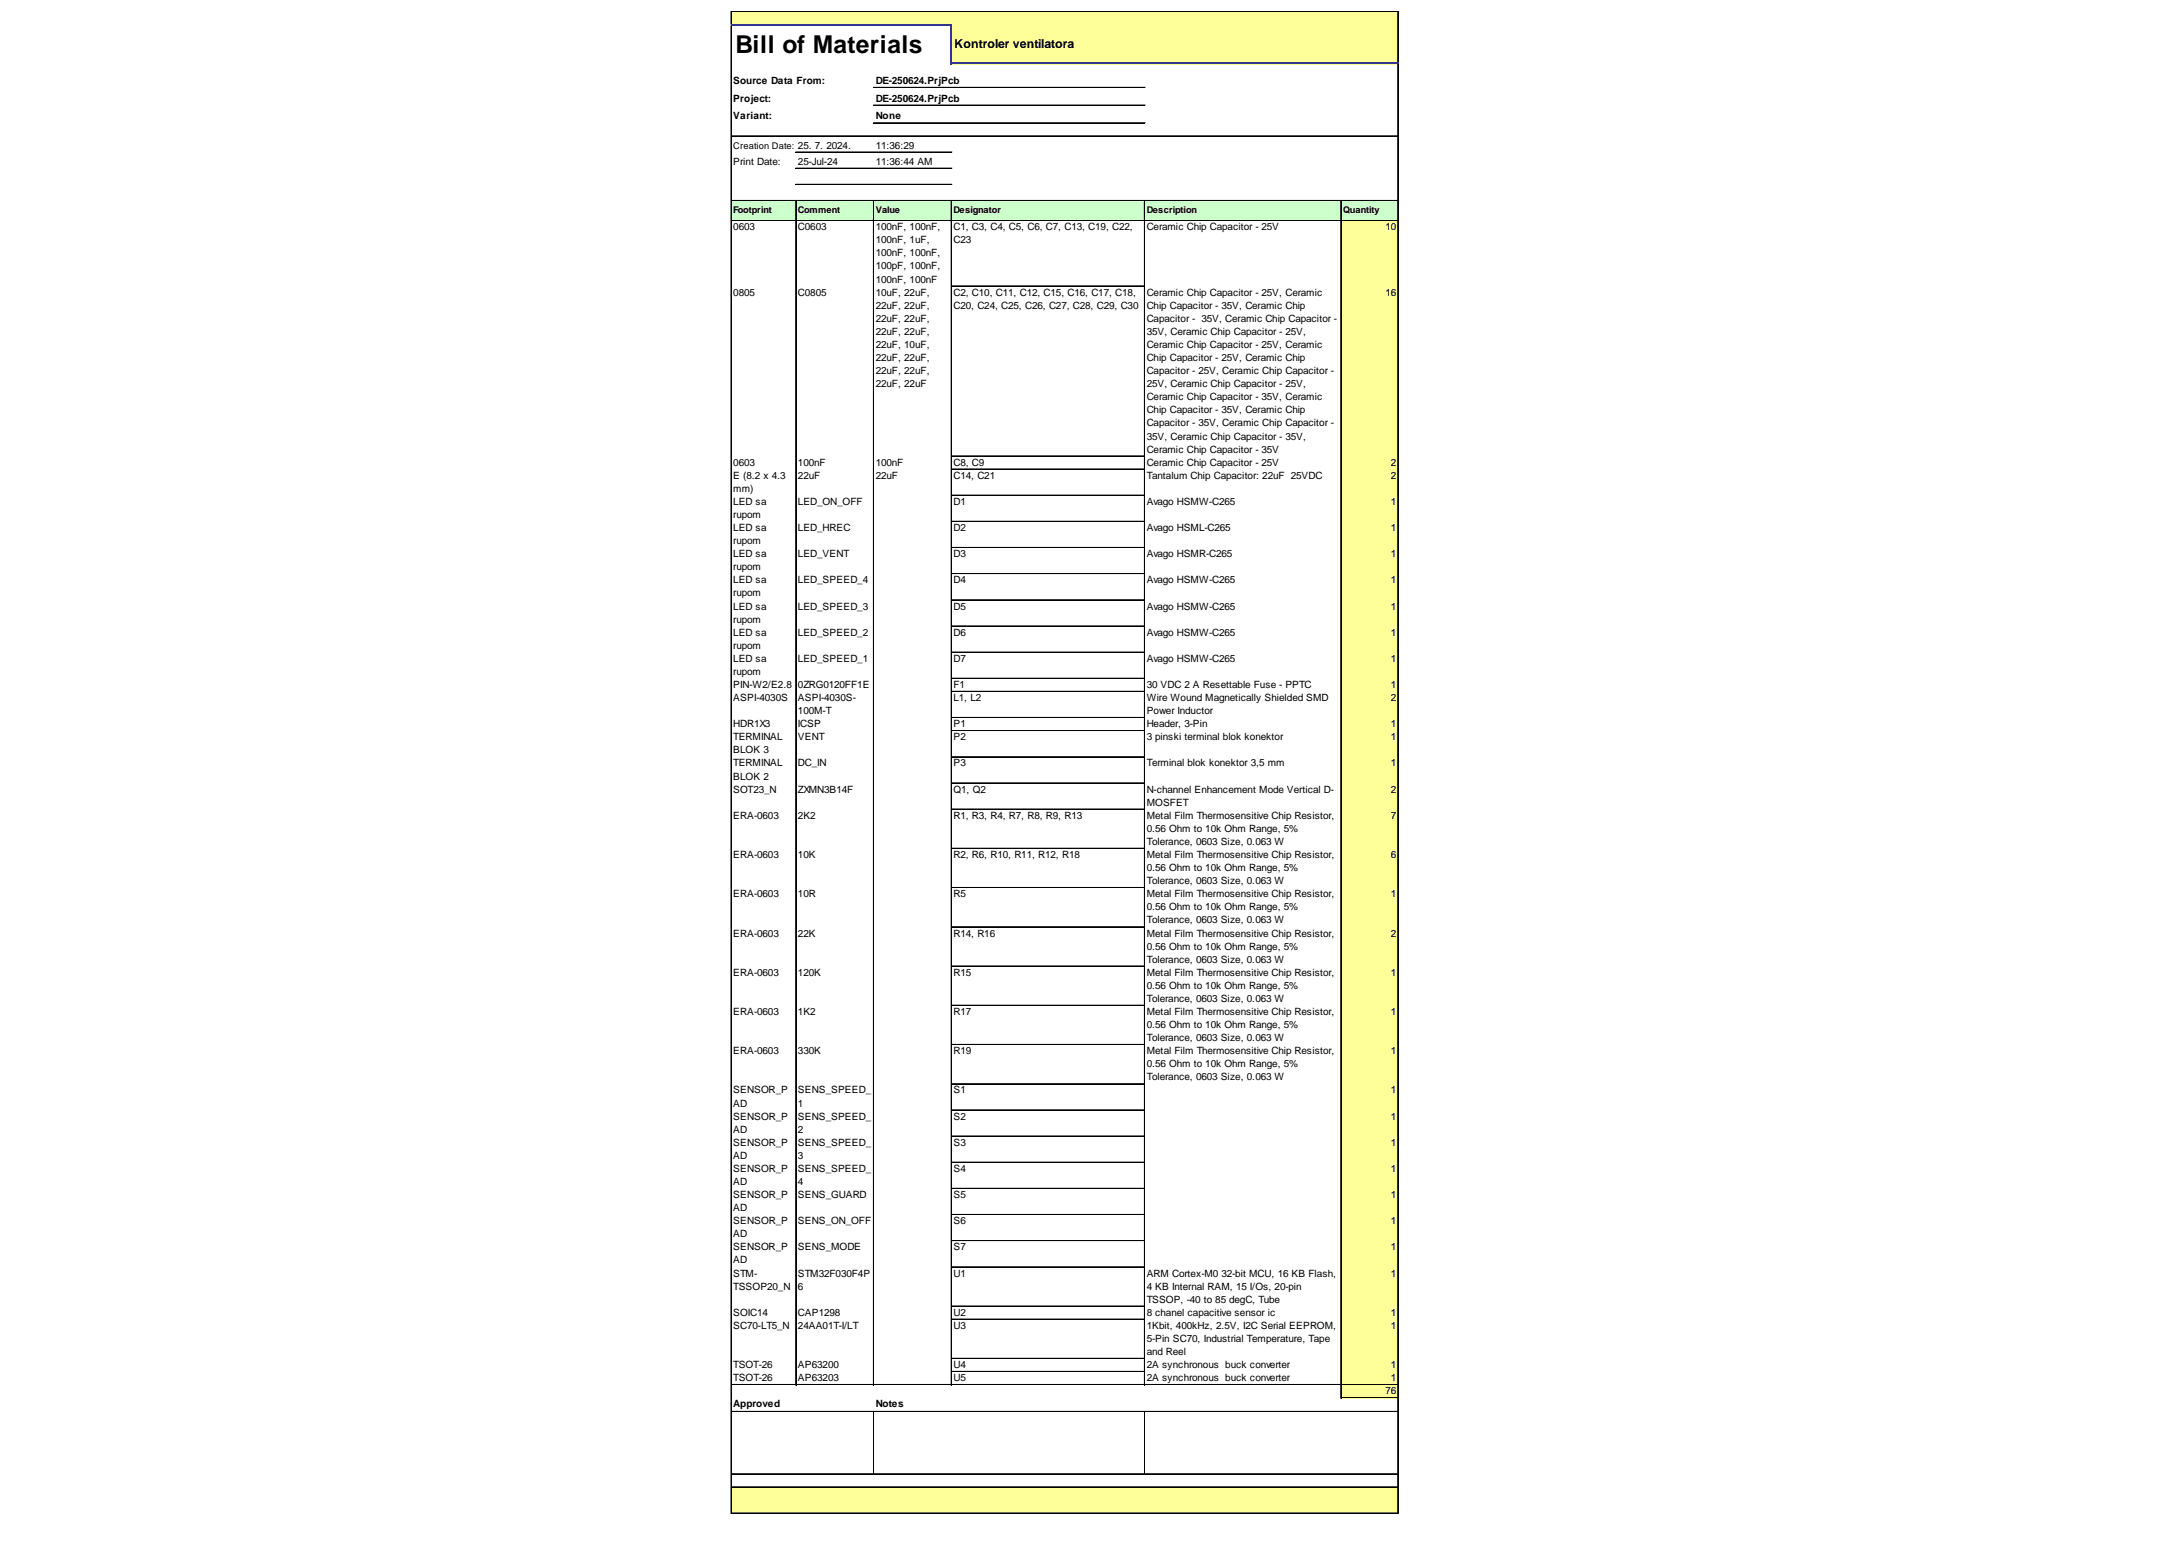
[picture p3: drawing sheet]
<svg xmlns="http://www.w3.org/2000/svg" width="297mm" height="210mm" viewBox="0 0 297 210" stroke-linecap="round" stroke-linejoin="round" font-family="sans-serif">
<defs><g id="words">
<text font-size="3.4" x="100.2" y="7.3">Bill of Materials</text>
<text font-size="1.7" x="130" y="6.6">Kontroler ventilatora</text>
<g font-size="1.4">
<text x="99.9" y="11.5">Source Data From:</text>
<text x="119.3" y="11.5">DE-250624.PrjPcb</text>
<text x="99.9" y="13.9">Project:</text>
<text x="99.9" y="16.3">Variant:</text>
<text x="119.3" y="13.9">DE-250624.PrjPcb</text>
<text x="119.3" y="16.3">None</text>
<text x="99.9" y="22.5">Print Date:</text>
<text x="108.7" y="22.5">25-Jul-24</text>
<text x="119.3" y="20.3">11:36:29</text>
<text x="119.3" y="22.5">11:36:44 AM</text>
<text x="99.9" y="31.4">0603</text>
<text x="108.7" y="31.4">C0603</text>
<text x="119.3" y="31.4">100nF, 100nF,</text>
<text x="119.3" y="33.1">100nF, 1uF,</text>
<text x="119.3" y="34.9">100nF, 100nF,</text>
<text x="129.9" y="31.4">C1, C3, C4, C5, C6, C7, C13, C19, C22,</text>
<text x="129.9" y="33.1">C23</text>
<text x="156.2" y="31.4">Ceramic Chip Capacitor - 25V</text>
<text x="188.7" y="31.4">10</text>
<text x="99.9" y="40.3">0805</text>
<text x="108.7" y="40.3">C0805</text>
<text x="119.3" y="36.7">100pF, 100nF,</text>
<text x="119.3" y="38.5">100nF, 100nF</text>
<text x="119.3" y="40.3">10uF, 22uF,</text>
<text x="129.9" y="40.3">C2, C10, C11, C12, C15, C16, C17, C18,</text>
<text x="156.2" y="40.3">Ceramic Chip Capacitor - 25V, Ceramic</text>
<text x="188.7" y="40.3">16</text>
<text x="119.3" y="42.1">22uF, 22uF,</text>
<text x="119.3" y="43.8">22uF, 22uF,</text>
<text x="119.3" y="45.6">22uF, 22uF,</text>
<text x="119.3" y="47.4">22uF, 10uF,</text>
<text x="129.9" y="42.1">C20, C24, C25, C26, C27, C28, C29, C30</text>
<text x="156.2" y="42.1">Chip Capacitor - 35V, Ceramic Chip</text>
<text x="156.2" y="43.8">Capacitor - 35V, Ceramic Chip Capacitor -</text>
<text x="156.2" y="45.6">35V, Ceramic Chip Capacitor - 25V,</text>
<text x="156.2" y="47.4">Ceramic Chip Capacitor - 25V, Ceramic</text>
<text x="119.3" y="49.2">22uF, 22uF,</text>
<text x="119.3" y="51">22uF, 22uF,</text>
<text x="119.3" y="52.7">22uF, 22uF</text>
<text x="156.2" y="49.2">Chip Capacitor - 25V, Ceramic Chip</text>
<text x="156.2" y="51">Capacitor - 25V, Ceramic Chip Capacitor -</text>
<text x="156.2" y="52.7">25V, Ceramic Chip Capacitor - 25V,</text>
<text x="156.2" y="54.5">Ceramic Chip Capacitor - 35V, Ceramic</text>
<text x="156.2" y="56.3">Chip Capacitor - 35V, Ceramic Chip</text>
<text x="156.2" y="58.1">Capacitor - 35V, Ceramic Chip Capacitor -</text>
<text x="156.2" y="59.9">35V, Ceramic Chip Capacitor - 35V,</text>
<text x="99.9" y="63.4">0603</text>
<text x="99.9" y="65.2">E (8.2 x 4.3</text>
<text x="108.7" y="63.4">100nF</text>
<text x="108.7" y="65.2">22uF</text>
<text x="119.3" y="63.4">100nF</text>
<text x="119.3" y="65.2">22uF</text>
<text x="129.9" y="63.4">C8, C9</text>
<text x="129.9" y="65.2">C14, C21</text>
<text x="156.2" y="61.7">Ceramic Chip Capacitor - 35V</text>
<text x="156.2" y="63.4">Ceramic Chip Capacitor - 25V</text>
<text x="156.2" y="65.2">Tantalum Chip Capacitor: 22uF 25VDC</text>
<text x="189.4" y="63.4">2</text>
<text x="189.4" y="65.2">2</text>
<text x="99.9" y="67">mm)</text>
<text x="99.9" y="68.8">LED sa</text>
<text x="99.9" y="70.6">rupom</text>
<text x="108.7" y="68.8">LED_ON_OFF</text>
<text x="129.9" y="68.8">D1</text>
<text x="156.2" y="68.8">Avago HSMW-C265</text>
<text x="189.4" y="68.8">1</text>
<text x="99.9" y="72.3">LED sa</text>
<text x="99.9" y="74.1">rupom</text>
<text x="99.9" y="75.9">LED sa</text>
<text x="99.9" y="77.7">rupom</text>
<text x="108.7" y="72.3">LED_HREC</text>
<text x="108.7" y="75.9">LED_VENT</text>
<text x="129.9" y="72.3">D2</text>
<text x="129.9" y="75.9">D3</text>
<text x="156.2" y="72.3">Avago HSML-C265</text>
<text x="156.2" y="75.9">Avago HSMR-C265</text>
<text x="189.4" y="72.3">1</text>
<text x="189.4" y="75.9">1</text>
<text x="99.9" y="79.5">LED sa</text>
<text x="99.9" y="81.2">rupom</text>
<text x="99.9" y="83">LED sa</text>
<text x="108.7" y="79.5">LED_SPEED_4</text>
<text x="108.7" y="83">LED_SPEED_3</text>
<text x="129.9" y="79.5">D4</text>
<text x="129.9" y="83">D5</text>
<text x="156.2" y="79.5">Avago HSMW-C265</text>
<text x="156.2" y="83">Avago HSMW-C265</text>
<text x="189.4" y="79.5">1</text>
<text x="189.4" y="83">1</text>
<text x="99.9" y="84.8">rupom</text>
<text x="99.9" y="86.6">LED sa</text>
<text x="99.9" y="88.4">rupom</text>
<text x="108.7" y="86.6">LED_SPEED_2</text>
<text x="129.9" y="86.6">D6</text>
<text x="156.2" y="86.6">Avago HSMW-C265</text>
<text x="189.4" y="86.6">1</text>
<text x="99.9" y="90.2">LED sa</text>
<text x="99.9" y="91.9">rupom</text>
<text x="99.9" y="93.7">PIN-W2/E2.8</text>
<text x="99.9" y="95.5">ASPI-4030S</text>
<text x="108.7" y="90.2">LED_SPEED_1</text>
<text x="108.7" y="93.7">0ZRG0120FF1E</text>
<text x="108.7" y="95.5">ASPI-4030S-</text>
<text x="129.9" y="90.2">D7</text>
<text x="129.9" y="93.7">F1</text>
<text x="129.9" y="95.5">L1, L2</text>
<text x="156.2" y="90.2">Avago HSMW-C265</text>
<text x="156.2" y="93.7">30 VDC 2 A Resettable Fuse - PPTC</text>
<text x="156.2" y="95.5">Wire Wound Magnetically Shielded SMD</text>
<text x="189.4" y="90.2">1</text>
<text x="189.4" y="93.7">1</text>
<text x="189.4" y="95.5">2</text>
<text x="99.9" y="99.1">HDR1X3</text>
<text x="99.9" y="100.8">TERMINAL</text>
<text x="108.7" y="97.3">100M-T</text>
<text x="108.7" y="99.1">ICSP</text>
<text x="108.7" y="100.8">VENT</text>
<text x="129.9" y="99.1">P1</text>
<text x="129.9" y="100.8">P2</text>
<text x="156.2" y="97.3">Power Inductor</text>
<text x="156.2" y="99.1">Header, 3-Pin</text>
<text x="156.2" y="100.8">3 pinski terminal blok konektor</text>
<text x="189.4" y="99.1">1</text>
<text x="189.4" y="100.8">1</text>
<text x="99.9" y="102.6">BLOK 3</text>
<text x="99.9" y="104.4">TERMINAL</text>
<text x="99.9" y="106.2">BLOK 2</text>
<text x="99.9" y="108">SOT23_N</text>
<text x="108.7" y="104.4">DC_IN</text>
<text x="108.7" y="108">ZXMN3B14F</text>
<text x="129.9" y="104.4">P3</text>
<text x="129.9" y="108">Q1, Q2</text>
<text x="156.2" y="104.4">Terminal blok konektor 3,5 mm</text>
<text x="156.2" y="108">N-channel Enhancement Mode Vertical D-</text>
<text x="189.4" y="104.4">1</text>
<text x="189.4" y="108">2</text>
<text x="99.9" y="111.5">ERA-0603</text>
<text x="108.7" y="111.5">2K2</text>
<text x="129.9" y="111.5">R1, R3, R4, R7, R8, R9, R13</text>
<text x="156.2" y="109.8">MOSFET</text>
<text x="156.2" y="111.5">Metal Film Thermosensitive Chip Resistor,</text>
<text x="156.2" y="113.3">0.56 Ohm to 10k Ohm Range, 5%</text>
<text x="189.4" y="111.5">7</text>
<text x="99.9" y="116.9">ERA-0603</text>
<text x="108.7" y="116.9">10K</text>
<text x="129.9" y="116.9">R2, R6, R10, R11, R12, R18</text>
<text x="156.2" y="115.1">Tolerance, 0603 Size, 0.063 W</text>
<text x="156.2" y="116.9">Metal Film Thermosensitive Chip Resistor,</text>
<text x="156.2" y="118.7">0.56 Ohm to 10k Ohm Range, 5%</text>
<text x="189.4" y="116.9">6</text>
<text x="99.9" y="122.2">ERA-0603</text>
<text x="108.7" y="122.2">10R</text>
<text x="129.9" y="122.2">R5</text>
<text x="156.2" y="120.4">Tolerance, 0603 Size, 0.063 W</text>
<text x="156.2" y="122.2">Metal Film Thermosensitive Chip Resistor,</text>
<text x="156.2" y="124">0.56 Ohm to 10k Ohm Range, 5%</text>
<text x="156.2" y="125.8">Tolerance, 0603 Size, 0.063 W</text>
<text x="189.4" y="122.2">1</text>
<text x="99.9" y="127.6">ERA-0603</text>
<text x="108.7" y="127.6">22K</text>
<text x="129.9" y="127.6">R14, R16</text>
<text x="156.2" y="127.6">Metal Film Thermosensitive Chip Resistor,</text>
<text x="156.2" y="129.3">0.56 Ohm to 10k Ohm Range, 5%</text>
<text x="156.2" y="131.1">Tolerance, 0603 Size, 0.063 W</text>
<text x="189.4" y="127.6">2</text>
<text x="99.9" y="132.9">ERA-0603</text>
<text x="108.7" y="132.9">120K</text>
<text x="129.9" y="132.9">R15</text>
<text x="156.2" y="132.9">Metal Film Thermosensitive Chip Resistor,</text>
<text x="156.2" y="134.7">0.56 Ohm to 10k Ohm Range, 5%</text>
<text x="156.2" y="136.5">Tolerance, 0603 Size, 0.063 W</text>
<text x="189.4" y="132.9">1</text>
<text x="99.9" y="138.3">ERA-0603</text>
<text x="99.9" y="143.6">ERA-0603</text>
<text x="108.7" y="138.3">1K2</text>
<text x="108.7" y="143.6">330K</text>
<text x="129.9" y="138.3">R17</text>
<text x="129.9" y="143.6">R19</text>
<text x="156.2" y="138.3">Metal Film Thermosensitive Chip Resistor,</text>
<text x="156.2" y="140">0.56 Ohm to 10k Ohm Range, 5%</text>
<text x="156.2" y="141.8">Tolerance, 0603 Size, 0.063 W</text>
<text x="156.2" y="143.6">Metal Film Thermosensitive Chip Resistor,</text>
<text x="189.4" y="138.3">1</text>
<text x="189.4" y="143.6">1</text>
<text x="99.9" y="148.9">SENSOR_P</text>
<text x="108.7" y="148.9">SENS_SPEED_</text>
<text x="129.9" y="148.9">S1</text>
<text x="156.2" y="145.4">0.56 Ohm to 10k Ohm Range, 5%</text>
<text x="156.2" y="147.2">Tolerance, 0603 Size, 0.063 W</text>
<text x="189.4" y="148.9">1</text>
<text x="99.9" y="150.7">AD</text>
<text x="99.9" y="152.5">SENSOR_P</text>
<text x="99.9" y="154.3">AD</text>
<text x="108.7" y="150.7">1</text>
<text x="108.7" y="152.5">SENS_SPEED_</text>
<text x="108.7" y="154.3">2</text>
<text x="129.9" y="152.5">S2</text>
<text x="189.4" y="152.5">1</text>
<text x="99.9" y="156.1">SENSOR_P</text>
<text x="99.9" y="157.9">AD</text>
<text x="99.9" y="159.6">SENSOR_P</text>
<text x="99.9" y="161.4">AD</text>
<text x="108.7" y="156.1">SENS_SPEED_</text>
<text x="108.7" y="157.9">3</text>
<text x="108.7" y="159.6">SENS_SPEED_</text>
<text x="108.7" y="161.4">4</text>
<text x="129.9" y="156.1">S3</text>
<text x="129.9" y="159.6">S4</text>
<text x="189.4" y="156.1">1</text>
<text x="189.4" y="159.6">1</text>
<text x="99.9" y="163.2">SENSOR_P</text>
<text x="99.9" y="165">AD</text>
<text x="99.9" y="166.8">SENSOR_P</text>
<text x="108.7" y="163.2">SENS_GUARD</text>
<text x="108.7" y="166.8">SENS_ON_OFF</text>
<text x="129.9" y="163.2">S5</text>
<text x="129.9" y="166.8">S6</text>
<text x="189.4" y="163.2">1</text>
<text x="189.4" y="166.8">1</text>
<text x="99.9" y="168.5">AD</text>
<text x="99.9" y="170.3">SENSOR_P</text>
<text x="99.9" y="172.1">AD</text>
<text x="99.9" y="173.9">STM-</text>
<text x="108.7" y="170.3">SENS_MODE</text>
<text x="108.7" y="173.9">STM32F030F4P</text>
<text x="129.9" y="170.3">S7</text>
<text x="129.9" y="173.9">U1</text>
<text x="156.2" y="173.9">ARM Cortex-M0</text>
<text x="166.4" y="173.9">32-bit MCU, 16 KB Flash,</text>
<text x="189.4" y="170.3">1</text>
<text x="189.4" y="173.9">1</text>
<text x="99.9" y="175.7">TSSOP20_N</text>
<text x="99.9" y="179.2">SOIC14</text>
<text x="108.7" y="175.7">6</text>
<text x="108.7" y="179.2">CAP1298</text>
<text x="129.9" y="179.2">U2</text>
<text x="156.2" y="175.7">4 KB Internal RAM, 15 I/Os, 20-pin</text>
<text x="156.2" y="177.4">TSSOP, -40 to 85 degC, Tube</text>
<text x="156.2" y="179.2">8 chanel capacitive sensor ic</text>
<text x="189.4" y="179.2">1</text>
<text x="99.9" y="181">SC70-LT5_N</text>
<text x="108.7" y="181">24AA01T-I/LT</text>
<text x="129.9" y="181">U3</text>
<text x="156.2" y="181">1Kbit, 400kHz, 2.5V, I2C Serial EEPROM,</text>
<text x="156.2" y="182.8">5-Pin SC70, Industrial Temperature, Tape</text>
<text x="156.2" y="184.6">and Reel</text>
<text x="189.4" y="181">1</text>
<text x="99.9" y="186.4">TSOT-26</text>
<text x="99.9" y="188.1">TSOT-26</text>
<text x="99.9" y="191.7">Approved</text>
<text x="108.7" y="186.4">AP63200</text>
<text x="108.7" y="188.1">AP63203</text>
<text x="119.3" y="191.7">Notes</text>
<text x="129.9" y="186.4">U4</text>
<text x="129.9" y="188.1">U5</text>
<text x="156.2" y="186.4">2A synchronous buck converter</text>
<text x="156.2" y="188.1">2A synchronous buck converter</text>
<text x="188.7" y="189.9">76</text>
<text x="189.4" y="186.4">1</text>
<text x="189.4" y="188.1">1</text>
</g>
<g font-size="1.3">
<text x="99.9" y="20.3">Creation Date: 25. 7. 2024.</text>
<text x="99.9" y="29.1">Footprint</text>
<text x="108.7" y="29.1">Comment</text>
<text x="119.3" y="29.1">Value</text>
<text x="129.9" y="29.1">Designator</text>
<text x="156.2" y="29.1">Description</text>
<text x="182.9" y="29.1">Quantity</text>
</g>
</g></defs>
<g fill="#ff9">
<path d="M99.6 1.6h90.9v1.9h-90.9z"/>
<path d="M129.5 3.4h61v5.4h-61z"/>
</g>
<path d="M99.6 27.3h90.9v2.8h-90.9z" fill="#cfc"/>
<g fill="#ff9">
<path d="M182.6 30h7.9v9h-7.9z"/>
<path d="M182.6 38.9h7.9v23.3h-7.9z"/>
<path d="M182.6 62.1h7.9v1.9h-7.9z"/>
<path d="M182.6 63.9h7.9v3.6h-7.9z"/>
<path d="M182.6 67.4h7.9v3.7h-7.9z"/>
<path d="M182.6 71h7.9v3.7h-7.9z"/>
<path d="M182.6 74.6h7.9v3.6h-7.9z"/>
<path d="M182.6 78.1h7.9v3.7h-7.9z"/>
<path d="M182.6 81.7h7.9v3.7h-7.9z"/>
<path d="M182.6 85.3h7.9v3.6h-7.9z"/>
<path d="M182.6 88.8h7.9v3.7h-7.9z"/>
<path d="M182.6 92.4h7.9v1.9h-7.9z"/>
<path d="M182.6 94.2h7.9v3.6h-7.9z"/>
<path d="M182.6 97.7h7.9v1.9h-7.9z"/>
<path d="M182.6 99.5h7.9v3.7h-7.9z"/>
<path d="M182.6 103.1h7.9v3.6h-7.9z"/>
<path d="M182.6 106.6h7.9v3.7h-7.9z"/>
<path d="M182.6 110.2h7.9v5.4h-7.9z"/>
<path d="M182.6 115.5h7.9v5.5h-7.9z"/>
<path d="M182.6 120.9h7.9v5.4h-7.9z"/>
<path d="M182.6 126.2h7.9v5.5h-7.9z"/>
<path d="M182.6 131.6h7.9v58.9h-7.9z"/>
<path d="M99.6 202.5h90.9v3.7h-90.9z"/>
</g>
<g fill="none" stroke="#000" stroke-width=".14">
<path d="M99.6 1.5v1.8M99.6 3.5v202.7M99.7 1.5h90.8M99.7 1.6h90.8M99.7 18.5h90.8M99.7 18.6h90.8M119 11.9h37M119 14.3h37M119 14.4h37M119 16.7h37M119 16.8h37M190.4 1.6v6.9"/>
<path d="M190.4 8.8v197.4M99.7 27.3h90.8M99.7 27.4h90.8M99.7 30h90.8M99.7 30.1h90.8M108.4 27.4v161.3M108.4 20.7h21.2M108.4 20.8h21.2M108.4 22.9h21.2M108.4 23h21.2M108.4 25.1h21.2M108.4 25.2h21.2"/>
<path d="M119 27.4v161.3M129.5 27.4v161.3M129.6 27.4v161.3M129.6 38.9h26.3M129.6 39h26.3M155.9 27.4v161.3M182.6 27.4v163.1M182.7 27.4v163.1M129.6 62.1h26.3M129.6 63.9h26.3M129.6 67.4h26.3M129.6 67.5h26.3"/>
<path d="M129.6 71h26.3M129.6 71.1h26.3M129.6 74.6h26.3M129.6 78.1h26.3M129.6 78.2h26.3M129.6 81.7h26.3M129.6 85.3h26.3M129.6 88.8h26.3M129.6 88.9h26.3M129.6 92.4h26.3M129.6 94.2h26.3M129.6 97.7h26.3"/>
<path d="M129.6 97.8h26.3M129.6 99.5h26.3M129.6 99.6h26.3M129.6 103.1h26.3M129.6 106.6h26.3M129.6 106.7h26.3M129.6 110.2h26.3M129.6 115.5h26.3M129.6 115.6h26.3M129.6 120.9h26.3M129.6 126.2h26.3M129.6 126.3h26.3"/>
<path d="M129.6 131.6h26.3M129.6 136.9h26.3M129.6 137h26.3M129.6 142.3h26.3M129.6 147.6h26.3M129.6 147.7h26.3M129.6 151.2h26.3M129.6 154.7h26.3M129.6 154.8h26.3M129.6 158.3h26.3M129.6 161.9h26.3M129.6 165.4h26.3"/>
<path d="M129.6 165.5h26.3M129.6 169h26.3M129.6 172.5h26.3M129.6 172.6h26.3M129.6 177.9h26.3M129.6 179.7h26.3M99.7 188.6h90.8M99.7 192.2h90.8M99.7 192.3h90.8M119 192.4v8.3M129.6 185h26.3M129.6 185.1h26.3"/>
<path d="M129.6 186.8h26.3M129.6 186.9h26.3M155.9 192.4v8.3M182.7 190.4h7.8M99.7 200.7h90.8M99.7 200.8h90.8M99.7 202.5h90.8M99.7 202.6h90.8M99.7 206.1h90.8"/>
</g>
<path d="M99.6 1.5h.1v1.8h-.1z" fill="#000"/>
<path d="M99.6 3.4h30M129.5 3.5v5.3M129.6 8.6h60.9" fill="none" stroke="#339" stroke-width=".21"/>
<use href="#words"/>
</svg>
